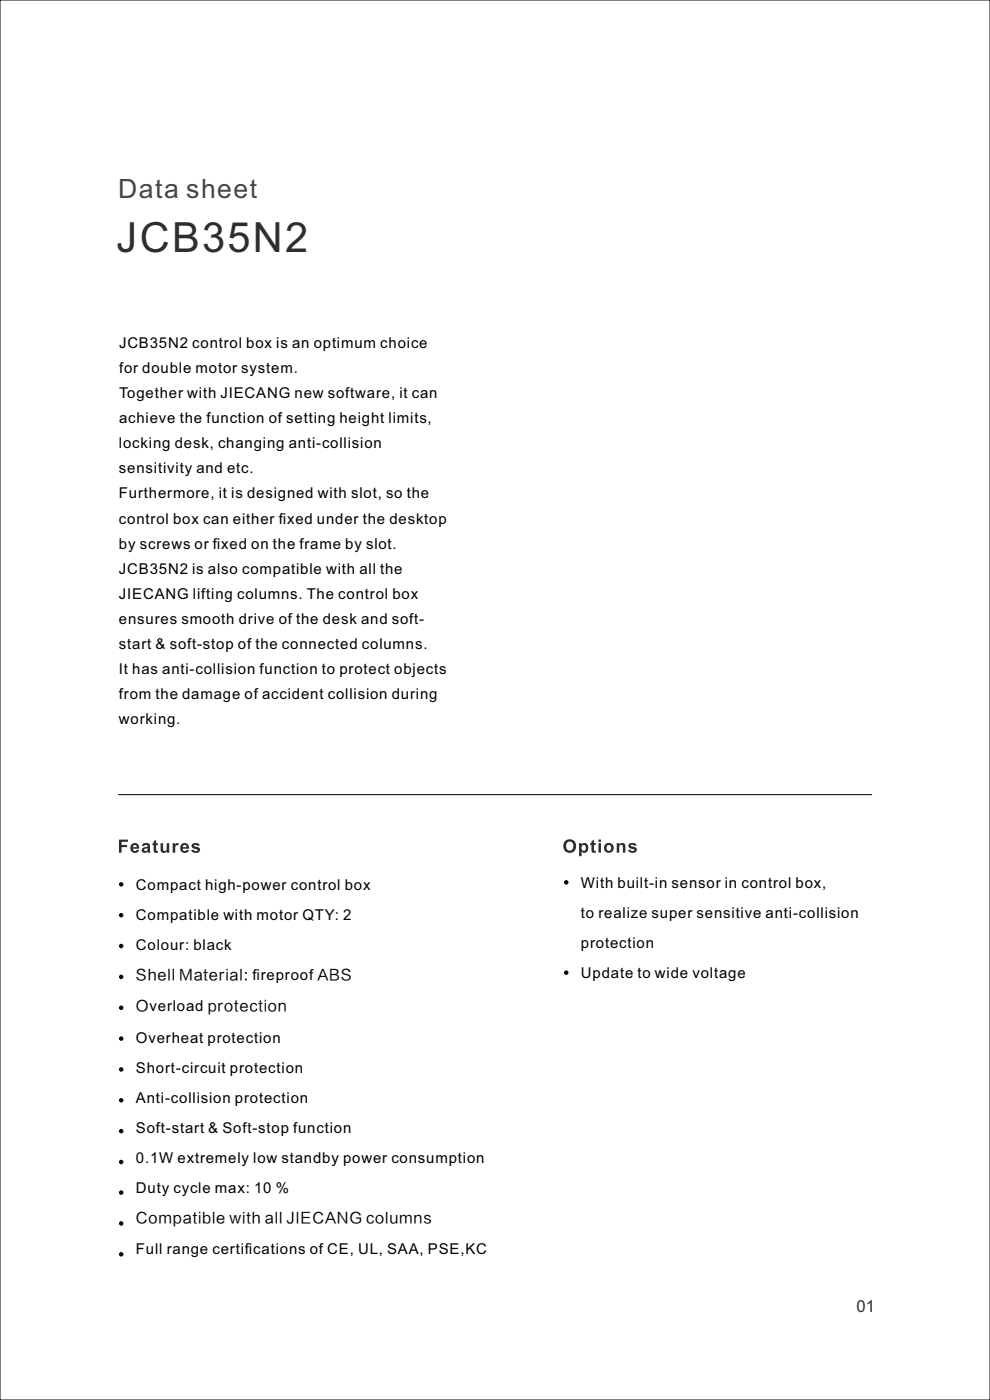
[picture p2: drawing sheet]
<svg xmlns="http://www.w3.org/2000/svg" width="210mm" height="297mm" viewBox="0 0 210 297" stroke-linecap="round" stroke-linejoin="round" font-family="sans-serif">
<defs><g id="words">
<text font-size="8.8" fill="#332c2b" x="24.7" y="53.5">JCB35N2</text>
<text font-size="5.6" fill="#474443" x="25.1" y="42">Data sheet</text>
<text font-size="3.5" fill="#332c2b" x="181.7" y="278.2">01</text>
<g font-size="3.2">
<text x="25.2" y="73.8">JCB35N2 control box is an optimum choice</text>
<text x="25.2" y="79.1">for double motor system.</text>
<text x="25.2" y="89.8">achieve the function of setting height limits,</text>
<text x="25.2" y="84.5">Together with JIECANG new software, it can</text>
<text x="25.2" y="95.1">locking desk, changing anti-collision</text>
<text x="25.2" y="100.4">sensitivity and etc.</text>
<text x="25.2" y="105.7">Furthermore, it is designed with slot, so the</text>
<text x="25.2" y="111.1">control box can either fxed under the desktop</text>
<text x="59.1" y="111.1">i</text>
<text x="25.2" y="116.4">by screws or fxed on the frame by slot.</text>
<text x="45.2" y="116.4">i</text>
<text x="25.2" y="121.7">JCB35N2 is also compatible with all the</text>
<text x="25.2" y="127">JIECANG lifting columns. The control box</text>
<text x="25.2" y="137.7">start &amp; soft-stop of the connected columns.</text>
<text x="25.2" y="132.3">ensures smooth drive of the desk and soft-</text>
<text x="25.2" y="143">It has anti-collision function to protect objects</text>
<text x="25.2" y="148.3">from the damage of accident collision during</text>
<text x="25.2" y="153.6">working.</text>
<text x="28.8" y="188.8">Compact high-power control box</text>
<text x="123.2" y="188.4">With built-in sensor in control box,</text>
<text x="28.8" y="195.2">Compatible with motor QTY: 2</text>
<text x="123.2" y="194.8">to realize super sensitive anti-collision</text>
<text x="28.8" y="201.6">Colour: black</text>
<text x="123.2" y="201.2">protection</text>
<text x="28.8" y="208">Shell Material: freproof ABS</text>
<text x="53.6" y="208">i</text>
<text x="123.2" y="207.6">Update to wide voltage</text>
<text x="28.8" y="214.6">Overload protection</text>
<text x="28.8" y="221.2">Overheat protection</text>
<text x="28.8" y="227.6">Short-circuit protection</text>
<text x="28.8" y="234">Anti-collision protection</text>
<text x="28.8" y="240.3">Soft-start &amp; Soft-stop function</text>
<text x="28.8" y="246.7">0.1W extremely low standby power consumption</text>
<text x="28.8" y="253.1">Duty cycle max: 10 %</text>
<text x="28.8" y="259.4">Compatible with all JIECANG columns</text>
<text x="28.8" y="266">Full range certifcations of CE, UL, SAA, PSE,KC</text>
<text x="52" y="266">i</text>
</g>
</g></defs>
<path d="M0 0h210v297h-210z" fill-rule="evenodd" fill="#fff" stroke="#000" stroke-width=".21"/>
<path d="M25.1 168.6h159.9" fill="none" stroke="#000" stroke-width=".21"/>
<path d="M25.2 178.1h1.9v.5h-1.3v.6h1.2v.5h-1.2v1.2h-.6zM27.9 179.1a.96 .96 0 0 1 1.2-.1 .96 .96 0 0 1 .4 1h-1.3a.4 .4 0 0 0 .3 .5 .4 .4 0 0 0 .5-.2h.5a1.01 1.01 0 0 1-1.4 .5 1.01 1.01 0 0 1-.3-1.5zM28.3 179.4l-.1 .3h.8l-.2-.4zM30.3 179.1a.88 .88 0 0 1 .9-.3 .88 .88 0 0 1 .6 .8l.1 1.3h-.5l-.1-.2a.67 .67 0 0 1-1.1 0 .67 .67 0 0 1 .6-1l.5-.1a.36 .36 0 0 0-.3-.4 .36 .36 0 0 0-.4 .3l-.5-.1zM30.7 180.1a.35 .35 0 0 0 .3 .5 .35 .35 0 0 0 .3-.6v-.1zM32.6 178.5l.5-.3v.7h.4v.4h-.4v1l.1 .2h.3v.4a.6 .6 0 0 1-.7 0 .6 .6 0 0 1-.2-.7v-.9h-.3v-.4h.3zM34.1 178.9h.5v.9a.44 .44 0 0 0 .1 .7 .44 .44 0 0 0 .6-.2l.1-1.4h.5v2h-.5v-.3a.72 .72 0 0 1-.8 .3 .72 .72 0 0 1-.5-.7zM36.6 178.9h.5v.3l.4-.3h.4l-.1 .5a.42 .42 0 0 0-.6 0 .42 .42 0 0 0 0 .6v.9h-.6zM38.5 179.1a.96 .96 0 0 1 1.1-.1 .96 .96 0 0 1 .5 1h-1.3a.4 .4 0 0 0 .3 .5 .4 .4 0 0 0 .4-.2h.6a1.01 1.01 0 0 1-1.5 .5 1.01 1.01 0 0 1-.3-1.5zM38.9 179.4l-.1 .3h.8l-.3-.4zM40.8 179a1.03 1.03 0 0 1 1.6 .4l-.5 .1a.35 .35 0 0 0-.4-.3 .35 .35 0 0 0-.3 .3h.1a.96 .96 0 0 1 1.1 .9 1.05 1.05 0 0 1-1.8-.1l.5-.1a.39 .39 0 0 0 .4 .4 .39 .39 0 0 0 .4-.4 1.1 1.1 0 0 1-1.2-.9z" fill="#332c2b"/>
<g fill="#000">
<circle cx="25.7" cy="187.6" r=".48"/>
<circle cx="25.7" cy="194.2" r=".48"/>
<circle cx="25.7" cy="207.2" r=".48"/>
<circle cx="25.7" cy="200.7" r=".48"/>
<circle cx="25.7" cy="213.8" r=".48"/>
<circle cx="25.7" cy="220.3" r=".48"/>
<circle cx="25.7" cy="226.9" r=".48"/>
<circle cx="25.7" cy="240" r=".48"/>
<circle cx="25.7" cy="233.4" r=".48"/>
<circle cx="25.7" cy="246.5" r=".48"/>
</g>
<path d="M119.9 178.4a1.4 1.4 0 0 1 2 .2 1.4 1.4 0 0 1-.2 2 1.4 1.4 0 0 1-2-.3 1.73 1.73 0 0 1 .2-1.9zM120.3 178.8a.94 .94 0 0 0-.2 1.1 .94 .94 0 0 0 1.1 .4 .94 .94 0 0 0 .4-1.2 .94 .94 0 0 0-1.1-.5zM122.8 178.9h.5v.3a.83 .83 0 0 1 1.1-.3 .83 .83 0 0 1 .4 1 .83 .83 0 0 1-.4 .9 .83 .83 0 0 1-1-.2v1h-.6zM123.5 179.4a.58 .58 0 0 0-.1 .8 .58 .58 0 0 0 .7 .2 .58 .58 0 0 0 .1-.8 .58 .58 0 0 0-.7-.2zM125.5 178.5l.5-.3v.7h.4v.4h-.4v1l.1 .2 .3-.1v.5a.6 .6 0 0 1-.7 0 .6 .6 0 0 1-.2-.7v-.9h-.3v-.4h.3zM126.9 178.1h.6v.5h-.6zM126.9 178.9h.6v2h-.6zM128.1 179.9a1.05 1.05 0 0 1 2.1 0 1.05 1.05 0 0 1-2.1 0zM128.8 179.4a.55 .55 0 0 0 0 .9 .55 .55 0 0 0 .8-.2 .53 .53 0 0 0-.1-.7 .53 .53 0 0 0-.7 0zM130.8 178.9h.5v.3a.72 .72 0 0 1 .9-.4 .72 .72 0 0 1 .5 .8v1.3h-.6v-1.3a.4 .4 0 0 0-.5-.4 .4 .4 0 0 0-.2 .6l-.1 1.1h-.5zM133.5 179a1.03 1.03 0 0 1 1.5 .4l-.5 .1a.35 .35 0 0 0-.3-.4 .35 .35 0 0 0-.4 .4h.1a.96 .96 0 0 1 1.2 .9 1.05 1.05 0 0 1-1.9-.1l.6-.1a.39 .39 0 0 0 .3 .4 .39 .39 0 0 0 .4-.4 1.1 1.1 0 0 1-1.2-.9z" fill="#332c2b"/>
<g fill="#000">
<circle cx="120.1" cy="187.2" r=".48"/>
<circle cx="120.1" cy="206.3" r=".48"/>
<circle cx="25.7" cy="259.5" r=".48"/>
<circle cx="25.7" cy="253" r=".48"/>
<circle cx="25.7" cy="266.1" r=".48"/>
</g>
<use href="#words"/>
</svg>
